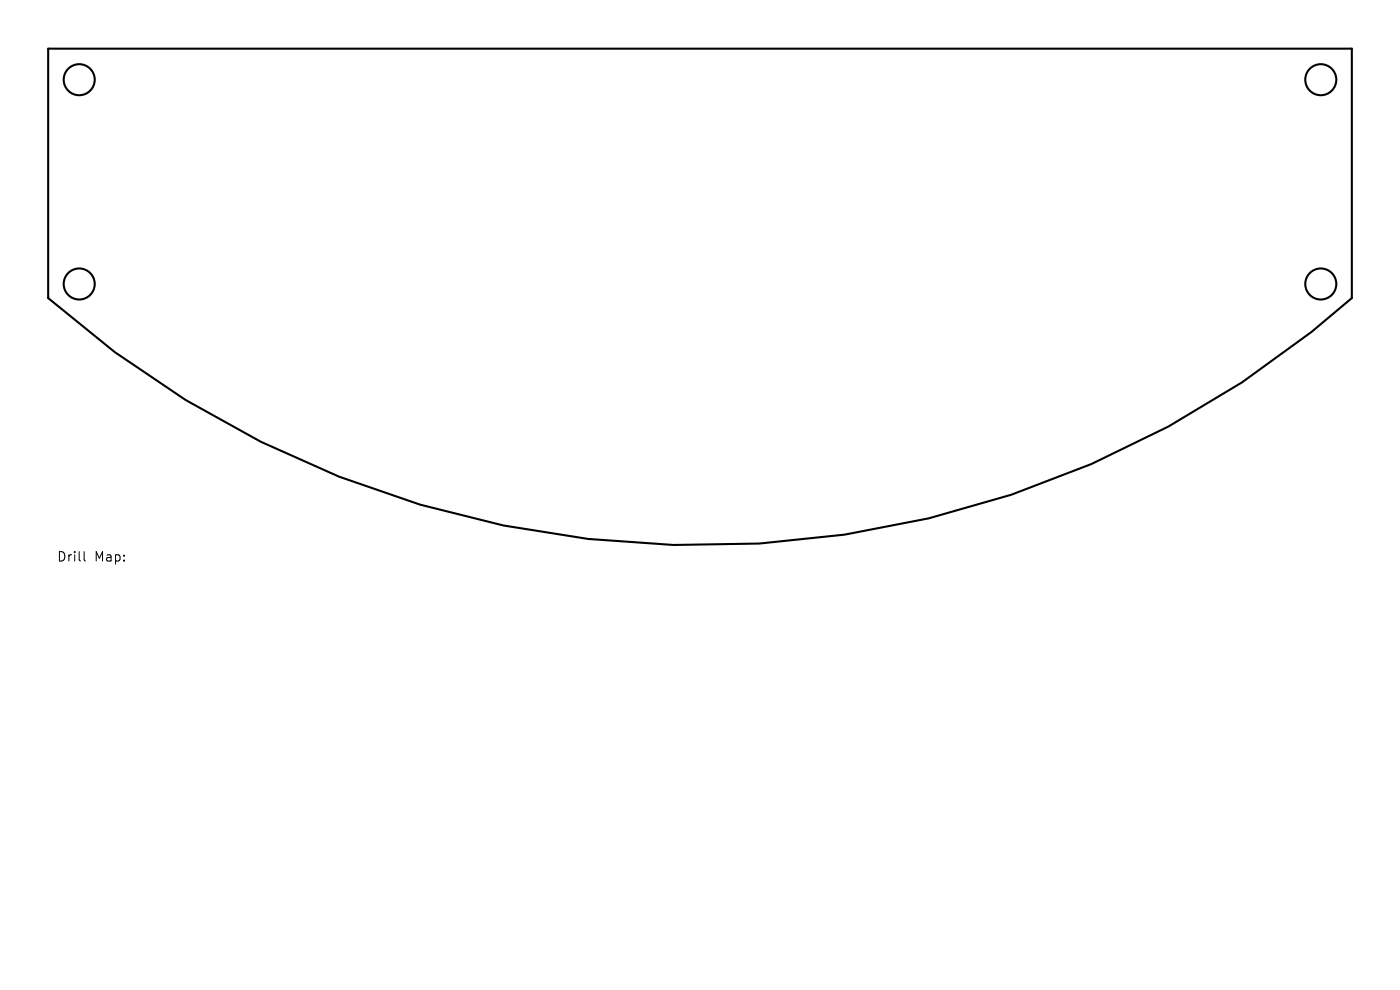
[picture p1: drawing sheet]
<svg xmlns="http://www.w3.org/2000/svg" width="297mm" height="210mm" viewBox="0 0 297 210" stroke-linecap="round" stroke-linejoin="round" font-family="sans-serif">
<defs><g id="words">
<g font-size="2.8">
<text x="12" y="119.4">Drill</text>
<text x="20" y="119.4">Map:</text>
</g>
</g></defs>
<g fill="none" stroke="#000" stroke-width=".44">
<path d="M10.2 10.3h276.6v52.9l-8.6 7.2-14.7 10.7-15.6 9.4-16.4 7.9-17 6.6-17.5 5-17.8 3.4-18.1 1.9-18.2 .3-18.2-1.3-17.9-2.8-17.7-4.4-17.2-6-16.6-7.4-15.9-8.8-15.1-10.2-14.1-11.5z"/>
<circle cx="16.8" cy="16.9" r="3.3"/>
<circle cx="280.2" cy="16.9" r="3.3"/>
<circle cx="16.8" cy="60.2" r="3.3"/>
<circle cx="280.2" cy="60.2" r="3.3"/>
</g>
<path d="M17.8 117v1.7l.3 .3" fill="none" stroke="#000" stroke-width=".21"/>
<use href="#words"/>
</svg>
